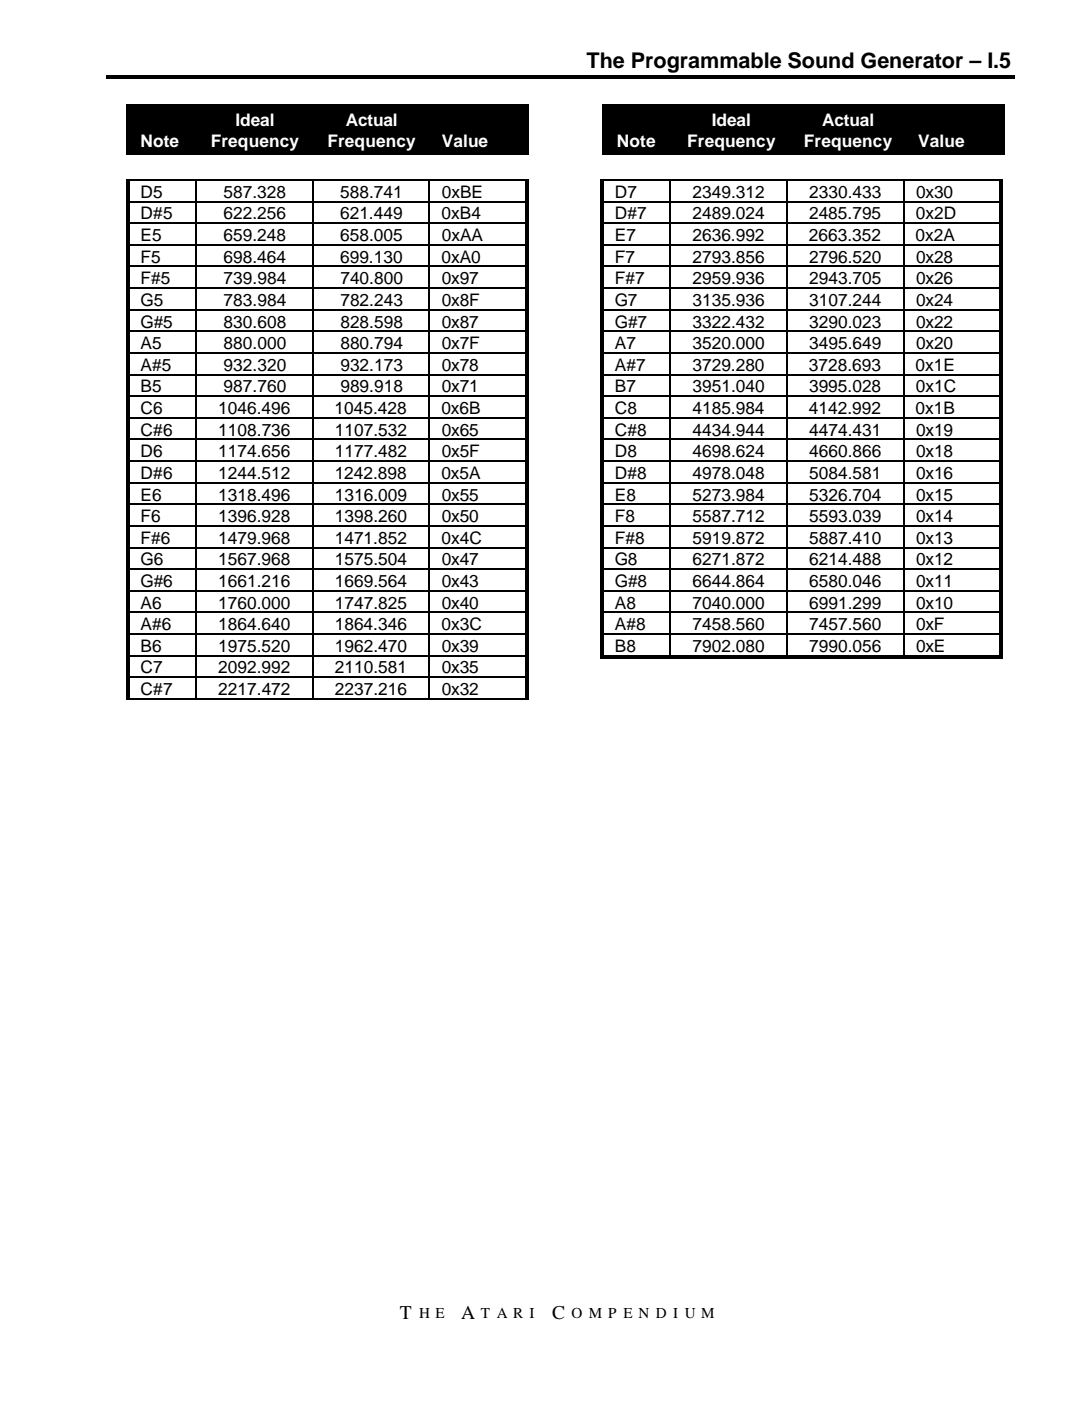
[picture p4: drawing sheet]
<svg xmlns="http://www.w3.org/2000/svg" width="178mm" height="229mm" viewBox="0 0 178 229" stroke-linecap="round" stroke-linejoin="round" font-family="sans-serif">
<defs><g id="words">
<text font-size="3.5" x="95.8" y="11.1">The Programmable Sound Generator – I.5</text>
<g font-size="3.2">
<text x="65.3" y="215.2">T</text>
<text x="75.3" y="215.2">A</text>
<text x="90.1" y="215.2">C</text>
</g>
<g font-size="2.8" fill="#fff">
<text x="38.5" y="20.5">Ideal</text>
<text x="56.4" y="20.5">Actual</text>
<text x="116.2" y="20.5">Ideal</text>
<text x="134.2" y="20.5">Actual</text>
<text x="22.9" y="24">Note</text>
<text x="34.4" y="24">Frequency</text>
<text x="53.4" y="24">Frequency</text>
<text x="72.1" y="24">Value</text>
<text x="100.7" y="24">Note</text>
<text x="112.2" y="24">Frequency</text>
<text x="131.2" y="24">Frequency</text>
<text x="149.9" y="24">Value</text>
</g>
<g font-size="2.8">
<text x="22.9" y="32.3">D5</text>
<text x="22.9" y="35.8">D#5</text>
<text x="36.5" y="32.3">587.328</text>
<text x="36.5" y="35.8">622.256</text>
<text x="55.5" y="35.8">621.449</text>
<text x="55.6" y="32.3">588.741</text>
<text x="72.1" y="35.8">0xB4</text>
<text x="72.1" y="32.3">0xBE</text>
<text x="100.4" y="32.3">D7</text>
<text x="100.4" y="35.8">D#7</text>
<text x="113.1" y="32.3">2349.312</text>
<text x="113.1" y="35.8">2489.024</text>
<text x="132.1" y="35.8">2485.795</text>
<text x="132.1" y="32.3">2330.433</text>
<text x="149.5" y="35.8">0x2D</text>
<text x="149.6" y="32.3">0x30</text>
<text x="22.9" y="39.3">E5</text>
<text x="36.5" y="39.3">659.248</text>
<text x="55.6" y="39.3">658.005</text>
<text x="72.1" y="39.3">0xAA</text>
<text x="100.4" y="39.3">E7</text>
<text x="113.1" y="39.3">2636.992</text>
<text x="132.1" y="39.3">2663.352</text>
<text x="149.5" y="39.3">0x2A</text>
<text x="22.9" y="42.9">F5</text>
<text x="22.9" y="46.4">F#5</text>
<text x="36.5" y="42.9">698.464</text>
<text x="36.5" y="46.4">739.984</text>
<text x="55.5" y="42.9">699.130</text>
<text x="55.6" y="46.4">740.800</text>
<text x="72.1" y="42.9">0xA0</text>
<text x="72.1" y="46.4">0x97</text>
<text x="100.4" y="42.9">F7</text>
<text x="100.4" y="46.4">F#7</text>
<text x="113.1" y="42.9">2793.856</text>
<text x="113.1" y="46.4">2959.936</text>
<text x="132.1" y="42.9">2796.520</text>
<text x="132.1" y="46.4">2943.705</text>
<text x="149.6" y="42.9">0x28</text>
<text x="149.6" y="46.4">0x26</text>
<text x="22.9" y="49.9">G5</text>
<text x="22.9" y="53.4">G#5</text>
<text x="36.5" y="49.9">783.984</text>
<text x="36.5" y="53.4">830.608</text>
<text x="55.6" y="49.9">782.243</text>
<text x="55.6" y="53.4">828.598</text>
<text x="72.1" y="49.9">0x8F</text>
<text x="72.1" y="53.4">0x87</text>
<text x="100.4" y="49.9">G7</text>
<text x="100.4" y="53.4">G#7</text>
<text x="113.1" y="49.9">3135.936</text>
<text x="113.1" y="53.4">3322.432</text>
<text x="132.1" y="49.9">3107.244</text>
<text x="132.1" y="53.4">3290.023</text>
<text x="149.6" y="49.9">0x24</text>
<text x="149.6" y="53.4">0x22</text>
<text x="22.9" y="57">A5</text>
<text x="36.5" y="57">880.000</text>
<text x="55.6" y="57">880.794</text>
<text x="72.1" y="57">0x7F</text>
<text x="100.4" y="57">A7</text>
<text x="113.1" y="57">3520.000</text>
<text x="132.1" y="57">3495.649</text>
<text x="149.6" y="57">0x20</text>
<text x="22.9" y="60.5">A#5</text>
<text x="22.9" y="64">B5</text>
<text x="36.5" y="60.5">932.320</text>
<text x="36.5" y="64">987.760</text>
<text x="55.6" y="60.5">932.173</text>
<text x="55.6" y="64">989.918</text>
<text x="72.1" y="60.5">0x78</text>
<text x="72.1" y="64">0x71</text>
<text x="100.4" y="60.5">A#7</text>
<text x="100.4" y="64">B7</text>
<text x="113.1" y="60.5">3729.280</text>
<text x="113.1" y="64">3951.040</text>
<text x="132.1" y="60.5">3728.693</text>
<text x="132.1" y="64">3995.028</text>
<text x="149.5" y="60.5">0x1E</text>
<text x="149.5" y="64">0x1C</text>
<text x="22.9" y="67.6">C6</text>
<text x="22.9" y="71.1">C#6</text>
<text x="35.6" y="67.6">1046.496</text>
<text x="35.6" y="71.1">1108.736</text>
<text x="54.6" y="67.6">1045.428</text>
<text x="54.7" y="71.1">1107.532</text>
<text x="72.1" y="67.6">0x6B</text>
<text x="72.1" y="71.1">0x65</text>
<text x="100.4" y="67.6">C8</text>
<text x="100.4" y="71.1">C#8</text>
<text x="113.1" y="67.6">4185.984</text>
<text x="113.1" y="71.1">4434.944</text>
<text x="132.1" y="67.6">4142.992</text>
<text x="132.1" y="71.1">4474.431</text>
<text x="149.5" y="67.6">0x1B</text>
<text x="149.6" y="71.1">0x19</text>
<text x="22.9" y="74.6">D6</text>
<text x="35.6" y="74.6">1174.656</text>
<text x="54.7" y="74.6">1177.482</text>
<text x="72.1" y="74.6">0x5F</text>
<text x="100.4" y="74.6">D8</text>
<text x="113.1" y="74.6">4698.624</text>
<text x="132.1" y="74.6">4660.866</text>
<text x="149.6" y="74.6">0x18</text>
<text x="22.9" y="78.1">D#6</text>
<text x="22.9" y="81.7">E6</text>
<text x="35.6" y="81.7">1318.496</text>
<text x="35.6" y="78.1">1244.512</text>
<text x="54.6" y="78.1">1242.898</text>
<text x="54.7" y="81.7">1316.009</text>
<text x="72.1" y="78.1">0x5A</text>
<text x="72.1" y="81.7">0x55</text>
<text x="100.4" y="78.1">D#8</text>
<text x="100.4" y="81.7">E8</text>
<text x="113.1" y="81.7">5273.984</text>
<text x="113.1" y="78.1">4978.048</text>
<text x="132.1" y="81.7">5326.704</text>
<text x="132.1" y="78.1">5084.581</text>
<text x="149.6" y="78.1">0x16</text>
<text x="149.6" y="81.7">0x15</text>
<text x="22.9" y="85.2">F6</text>
<text x="22.9" y="88.7">F#6</text>
<text x="35.6" y="85.2">1396.928</text>
<text x="35.6" y="88.7">1479.968</text>
<text x="54.7" y="88.7">1471.852</text>
<text x="54.7" y="85.2">1398.260</text>
<text x="72.1" y="88.7">0x4C</text>
<text x="72.1" y="85.2">0x50</text>
<text x="100.4" y="85.2">F8</text>
<text x="100.4" y="88.7">F#8</text>
<text x="113.1" y="85.2">5587.712</text>
<text x="113.1" y="88.7">5919.872</text>
<text x="132.1" y="85.2">5593.039</text>
<text x="132.1" y="88.7">5887.410</text>
<text x="149.6" y="85.2">0x14</text>
<text x="149.6" y="88.7">0x13</text>
<text x="22.9" y="92.3">G6</text>
<text x="22.9" y="95.8">G#6</text>
<text x="35.6" y="92.3">1567.968</text>
<text x="35.6" y="95.8">1661.216</text>
<text x="54.7" y="92.3">1575.504</text>
<text x="54.7" y="95.8">1669.564</text>
<text x="72.1" y="92.3">0x47</text>
<text x="72.1" y="95.8">0x43</text>
<text x="100.4" y="92.3">G8</text>
<text x="100.4" y="95.8">G#8</text>
<text x="113.1" y="92.3">6271.872</text>
<text x="113.1" y="95.8">6644.864</text>
<text x="132.1" y="92.3">6214.488</text>
<text x="132.1" y="95.8">6580.046</text>
<text x="149.6" y="92.3">0x12</text>
<text x="149.6" y="95.8">0x11</text>
<text x="22.9" y="99.3">A6</text>
<text x="35.6" y="99.3">1760.000</text>
<text x="54.7" y="99.3">1747.825</text>
<text x="72.1" y="99.3">0x40</text>
<text x="100.4" y="99.3">A8</text>
<text x="113.1" y="99.3">7040.000</text>
<text x="132.1" y="99.3">6991.299</text>
<text x="149.6" y="99.3">0x10</text>
<text x="22.9" y="102.8">A#6</text>
<text x="22.9" y="106.4">B6</text>
<text x="35.6" y="102.8">1864.640</text>
<text x="35.6" y="106.4">1975.520</text>
<text x="54.7" y="102.8">1864.346</text>
<text x="54.7" y="106.4">1962.470</text>
<text x="72.1" y="102.8">0x3C</text>
<text x="72.1" y="106.4">0x39</text>
<text x="100.4" y="102.8">A#8</text>
<text x="100.4" y="106.4">B8</text>
<text x="113.1" y="102.8">7458.560</text>
<text x="113.1" y="106.4">7902.080</text>
<text x="132.1" y="102.8">7457.560</text>
<text x="132.1" y="106.4">7990.056</text>
<text x="149.6" y="102.8">0xF</text>
<text x="149.6" y="106.4">0xE</text>
<text x="22.9" y="109.9">C7</text>
<text x="22.9" y="113.4">C#7</text>
<text x="35.6" y="109.9">2092.992</text>
<text x="35.6" y="113.4">2217.472</text>
<text x="54.7" y="109.9">2110.581</text>
<text x="54.7" y="113.4">2237.216</text>
<text x="72.1" y="109.9">0x35</text>
<text x="72.1" y="113.4">0x32</text>
</g>
<g font-size="2.5">
<text x="68.4" y="215.1">H E</text>
<text x="78.5" y="215.1">T A R I</text>
<text x="93.3" y="215.1">O M P E N D I U M</text>
</g>
</g></defs>
<g fill="#000">
<path d="M17.3 12.3h148.3v.6h-148.3z" fill-rule="evenodd"/>
<path d="M20.6 17.1h.6v.5h-.6z" fill-rule="evenodd"/>
<path d="M20.6 17.1h.6v.5h-.6z" fill-rule="evenodd"/>
<path d="M20.6 17.6h.6v7.1h-.6z" fill-rule="evenodd"/>
<path d="M21.2 17.6h10.7v3.6h-10.7z" fill-rule="evenodd"/>
<path d="M21.2 17.1h10.7v.5h-10.7z" fill-rule="evenodd"/>
<path d="M31.9 17.6h19.1v3.6h-19.1z" fill-rule="evenodd"/>
<path d="M31.9 17.1h.6v.5h-.6z" fill-rule="evenodd"/>
<path d="M32.5 17.1h18.5v.5h-18.5z" fill-rule="evenodd"/>
<path d="M51 17.6h19v3.6h-19z" fill-rule="evenodd"/>
<path d="M51 17.1h.5v.5h-.5z" fill-rule="evenodd"/>
<path d="M51.5 17.1h18.5v.5h-18.5z" fill-rule="evenodd"/>
<path d="M70 17.6h15.7v3.6h-15.7z" fill-rule="evenodd"/>
<path d="M70 17.1h.6v.5h-.6z" fill-rule="evenodd"/>
<path d="M70.6 17.1h15.1v.5h-15.1z" fill-rule="evenodd"/>
<path d="M85.7 17.1h.6v.5h-.6z" fill-rule="evenodd"/>
<path d="M85.7 17.1h.6v.5h-.6z" fill-rule="evenodd"/>
<path d="M85.7 17.6h.6v7.1h-.6z" fill-rule="evenodd"/>
<path d="M98.4 17.1h.6v.5h-.6z" fill-rule="evenodd"/>
<path d="M98.4 17.1h.6v.5h-.6z" fill-rule="evenodd"/>
<path d="M98.4 17.6h.6v7.1h-.6z" fill-rule="evenodd"/>
<path d="M99 17.6h10.7v3.6h-10.7z" fill-rule="evenodd"/>
<path d="M99 17.1h10.7v.5h-10.7z" fill-rule="evenodd"/>
<path d="M109.7 17.6h19.1v3.6h-19.1z" fill-rule="evenodd"/>
<path d="M109.7 17.1h.5v.5h-.5z" fill-rule="evenodd"/>
<path d="M110.2 17.1h18.6v.5h-18.6z" fill-rule="evenodd"/>
<path d="M128.8 17.6h19v3.6h-19z" fill-rule="evenodd"/>
<path d="M128.8 17.1h.5v.5h-.5z" fill-rule="evenodd"/>
<path d="M129.3 17.1h18.5v.5h-18.5z" fill-rule="evenodd"/>
<path d="M147.8 17.6h15.7v3.6h-15.7z" fill-rule="evenodd"/>
<path d="M147.8 17.1h.5v.5h-.5z" fill-rule="evenodd"/>
<path d="M148.3 17.1h15.2v.5h-15.2z" fill-rule="evenodd"/>
<path d="M163.5 17.1h.5v.5h-.5z" fill-rule="evenodd"/>
<path d="M163.5 17.1h.5v.5h-.5z" fill-rule="evenodd"/>
<path d="M163.5 17.6h.5v7.1h-.5z" fill-rule="evenodd"/>
<path d="M20.6 24.7h.6v.5h-.6z" fill-rule="evenodd"/>
<path d="M20.6 24.7h.6v.5h-.6z" fill-rule="evenodd"/>
<path d="M20.6 29.5h.6v3.3h-.6z" fill-rule="evenodd"/>
<path d="M20.6 32.8h.6v.2h-.6z" fill-rule="evenodd"/>
<path d="M20.6 33h.6v3.3h-.6z" fill-rule="evenodd"/>
<path d="M20.6 36.3h.6v.2h-.6z" fill-rule="evenodd"/>
<path d="M20.6 36.5h.6v3.4h-.6z" fill-rule="evenodd"/>
<path d="M20.6 39.9h.6v.1h-.6z" fill-rule="evenodd"/>
<path d="M21.2 21.2h10.7v3.5h-10.7z" fill-rule="evenodd"/>
<path d="M21.2 24.7h10.7v.5h-10.7z" fill-rule="evenodd"/>
<path d="M31.9 21.2h19.1v3.5h-19.1z" fill-rule="evenodd"/>
<path d="M31.9 24.7h.6v.5h-.6z" fill-rule="evenodd"/>
<path d="M31.9 29.3h.2v.2h-.2z" fill-rule="evenodd"/>
<path d="M31.9 32.8h.2v.2h-.2z" fill-rule="evenodd"/>
<path d="M31.9 36.3h.2v.2h-.2z" fill-rule="evenodd"/>
<path d="M31.9 39.9h.2v.1h-.2z" fill-rule="evenodd"/>
<path d="M32.5 24.7h18.5v.5h-18.5z" fill-rule="evenodd"/>
<path d="M51 21.2h19v3.5h-19z" fill-rule="evenodd"/>
<path d="M51 24.7h.5v.5h-.5z" fill-rule="evenodd"/>
<path d="M51 29.3h.2v.2h-.2z" fill-rule="evenodd"/>
<path d="M51 32.8h.2v.2h-.2z" fill-rule="evenodd"/>
<path d="M51 36.3h.2v.2h-.2z" fill-rule="evenodd"/>
<path d="M51 39.9h.2v.1h-.2z" fill-rule="evenodd"/>
<path d="M51.5 24.7h18.5v.5h-18.5z" fill-rule="evenodd"/>
<path d="M70 21.2h15.7v3.5h-15.7z" fill-rule="evenodd"/>
<path d="M70 24.7h.6v.5h-.6z" fill-rule="evenodd"/>
<path d="M70 29.3h.2v.2h-.2z" fill-rule="evenodd"/>
<path d="M70 32.8h.2v.2h-.2z" fill-rule="evenodd"/>
<path d="M70 36.3h.2v.2h-.2z" fill-rule="evenodd"/>
<path d="M70 39.9h.2v.1h-.2z" fill-rule="evenodd"/>
<path d="M70.6 24.7h15.1v.5h-15.1z" fill-rule="evenodd"/>
<path d="M85.7 24.7h.6v.5h-.6z" fill-rule="evenodd"/>
<path d="M85.7 24.7h.6v.5h-.6z" fill-rule="evenodd"/>
<path d="M85.7 29.3h.6v.2h-.6z" fill-rule="evenodd"/>
<path d="M85.7 29.5h.6v3.3h-.6z" fill-rule="evenodd"/>
<path d="M85.7 32.8h.6v.2h-.6z" fill-rule="evenodd"/>
<path d="M85.7 33h.6v3.3h-.6z" fill-rule="evenodd"/>
<path d="M85.7 36.3h.6v.2h-.6z" fill-rule="evenodd"/>
<path d="M85.7 36.5h.6v3.4h-.6z" fill-rule="evenodd"/>
<path d="M85.7 39.9h.6v.1h-.6z" fill-rule="evenodd"/>
<path d="M98.1 29.5h.5v3.3h-.5z" fill-rule="evenodd"/>
<path d="M98.1 32.8h.5v.2h-.5z" fill-rule="evenodd"/>
<path d="M98.1 33h.5v3.3h-.5z" fill-rule="evenodd"/>
<path d="M98.1 36.3h.5v.2h-.5z" fill-rule="evenodd"/>
<path d="M98.1 36.5h.5v3.4h-.5z" fill-rule="evenodd"/>
<path d="M98.1 39.9h.5v.1h-.5z" fill-rule="evenodd"/>
<path d="M98.4 24.7h.6v.5h-.6z" fill-rule="evenodd"/>
<path d="M98.4 24.7h.6v.5h-.6z" fill-rule="evenodd"/>
<path d="M99 21.2h10.7v3.5h-10.7z" fill-rule="evenodd"/>
<path d="M99 24.7h10.7v.5h-10.7z" fill-rule="evenodd"/>
<path d="M109.4 29.3h.1v.2h-.1z" fill-rule="evenodd"/>
<path d="M109.4 32.8h.1v.2h-.1z" fill-rule="evenodd"/>
<path d="M109.4 36.3h.1v.2h-.1z" fill-rule="evenodd"/>
<path d="M109.4 39.9h.1v.1h-.1z" fill-rule="evenodd"/>
<path d="M109.7 21.2h19.1v3.5h-19.1z" fill-rule="evenodd"/>
<path d="M109.7 24.7h.5v.5h-.5z" fill-rule="evenodd"/>
<path d="M110.2 24.7h18.6v.5h-18.6z" fill-rule="evenodd"/>
<path d="M128.4 29.3h.2v.2h-.2z" fill-rule="evenodd"/>
<path d="M128.4 32.8h.2v.2h-.2z" fill-rule="evenodd"/>
<path d="M128.4 36.3h.2v.2h-.2z" fill-rule="evenodd"/>
<path d="M128.4 39.9h.2v.1h-.2z" fill-rule="evenodd"/>
<path d="M128.8 21.2h19v3.5h-19z" fill-rule="evenodd"/>
<path d="M128.8 24.7h.5v.5h-.5z" fill-rule="evenodd"/>
<path d="M129.3 24.7h18.5v.5h-18.5z" fill-rule="evenodd"/>
<path d="M147.5 29.3h.1v.2h-.1z" fill-rule="evenodd"/>
<path d="M147.5 32.8h.1v.2h-.1z" fill-rule="evenodd"/>
<path d="M147.5 36.3h.1v.2h-.1z" fill-rule="evenodd"/>
<path d="M147.5 39.9h.1v.1h-.1z" fill-rule="evenodd"/>
<path d="M147.8 21.2h15.7v3.5h-15.7z" fill-rule="evenodd"/>
<path d="M147.8 24.7h.5v.5h-.5z" fill-rule="evenodd"/>
<path d="M148.3 24.7h15.2v.5h-15.2z" fill-rule="evenodd"/>
<path d="M163.2 29.3h.5v.2h-.5z" fill-rule="evenodd"/>
<path d="M163.2 29.5h.5v3.3h-.5z" fill-rule="evenodd"/>
<path d="M163.2 32.8h.5v.2h-.5z" fill-rule="evenodd"/>
<path d="M163.2 33h.5v3.3h-.5z" fill-rule="evenodd"/>
<path d="M163.2 36.3h.5v.2h-.5z" fill-rule="evenodd"/>
<path d="M163.2 36.5h.5v3.4h-.5z" fill-rule="evenodd"/>
<path d="M163.2 39.9h.5v.1h-.5z" fill-rule="evenodd"/>
<path d="M163.5 24.7h.5v.5h-.5z" fill-rule="evenodd"/>
<path d="M163.5 24.7h.5v.5h-.5z" fill-rule="evenodd"/>
<path d="M20.6 40h.6v3.4h-.6z" fill-rule="evenodd"/>
<path d="M20.6 43.4h.6v.2h-.6z" fill-rule="evenodd"/>
<path d="M20.6 43.6h.6v3.3h-.6z" fill-rule="evenodd"/>
<path d="M20.6 46.9h.6v.2h-.6z" fill-rule="evenodd"/>
<path d="M20.6 47.1h.6v3.3h-.6z" fill-rule="evenodd"/>
<path d="M20.6 50.4h.6v.2h-.6z" fill-rule="evenodd"/>
<path d="M20.6 50.6h.6v3.4h-.6z" fill-rule="evenodd"/>
<path d="M20.6 54h.6v.2h-.6z" fill-rule="evenodd"/>
<path d="M20.6 54.2h.6v3.3h-.6z" fill-rule="evenodd"/>
<path d="M20.6 57.5h.6v.2h-.6z" fill-rule="evenodd"/>
<path d="M20.6 57.7h.6v3.3h-.6z" fill-rule="evenodd"/>
<path d="M31.9 43.4h.2v.2h-.2z" fill-rule="evenodd"/>
<path d="M31.9 46.9h.2v.2h-.2z" fill-rule="evenodd"/>
<path d="M31.9 50.4h.2v.2h-.2z" fill-rule="evenodd"/>
<path d="M31.9 54h.2v.2h-.2z" fill-rule="evenodd"/>
<path d="M31.9 57.5h.2v.2h-.2z" fill-rule="evenodd"/>
<path d="M51 43.4h.2v.2h-.2z" fill-rule="evenodd"/>
<path d="M51 46.9h.2v.2h-.2z" fill-rule="evenodd"/>
<path d="M51 50.4h.2v.2h-.2z" fill-rule="evenodd"/>
<path d="M51 54h.2v.2h-.2z" fill-rule="evenodd"/>
<path d="M51 57.5h.2v.2h-.2z" fill-rule="evenodd"/>
<path d="M70 43.4h.2v.2h-.2z" fill-rule="evenodd"/>
<path d="M70 46.9h.2v.2h-.2z" fill-rule="evenodd"/>
<path d="M70 50.4h.2v.2h-.2z" fill-rule="evenodd"/>
<path d="M70 54h.2v.2h-.2z" fill-rule="evenodd"/>
<path d="M70 57.5h.2v.2h-.2z" fill-rule="evenodd"/>
<path d="M85.7 40h.6v3.4h-.6z" fill-rule="evenodd"/>
<path d="M85.7 43.4h.6v.2h-.6z" fill-rule="evenodd"/>
<path d="M85.7 43.6h.6v3.3h-.6z" fill-rule="evenodd"/>
<path d="M85.7 46.9h.6v.2h-.6z" fill-rule="evenodd"/>
<path d="M85.7 47.1h.6v3.3h-.6z" fill-rule="evenodd"/>
<path d="M85.7 50.4h.6v.2h-.6z" fill-rule="evenodd"/>
<path d="M85.7 50.6h.6v3.4h-.6z" fill-rule="evenodd"/>
<path d="M85.7 54h.6v.2h-.6z" fill-rule="evenodd"/>
<path d="M85.7 54.2h.6v3.3h-.6z" fill-rule="evenodd"/>
<path d="M85.7 57.5h.6v.2h-.6z" fill-rule="evenodd"/>
<path d="M85.7 57.7h.6v3.3h-.6z" fill-rule="evenodd"/>
<path d="M98.1 40h.5v3.4h-.5z" fill-rule="evenodd"/>
<path d="M98.1 43.4h.5v.2h-.5z" fill-rule="evenodd"/>
<path d="M98.1 43.6h.5v3.3h-.5z" fill-rule="evenodd"/>
<path d="M98.1 46.9h.5v.2h-.5z" fill-rule="evenodd"/>
<path d="M98.1 47.1h.5v3.3h-.5z" fill-rule="evenodd"/>
<path d="M98.1 50.4h.5v.2h-.5z" fill-rule="evenodd"/>
<path d="M98.1 50.6h.5v3.4h-.5z" fill-rule="evenodd"/>
<path d="M98.1 54h.5v.2h-.5z" fill-rule="evenodd"/>
<path d="M98.1 54.2h.5v3.3h-.5z" fill-rule="evenodd"/>
<path d="M98.1 57.5h.5v.2h-.5z" fill-rule="evenodd"/>
<path d="M98.1 57.7h.5v3.3h-.5z" fill-rule="evenodd"/>
<path d="M109.4 43.4h.1v.2h-.1z" fill-rule="evenodd"/>
<path d="M109.4 46.9h.1v.2h-.1z" fill-rule="evenodd"/>
<path d="M109.4 50.4h.1v.2h-.1z" fill-rule="evenodd"/>
<path d="M109.4 54h.1v.2h-.1z" fill-rule="evenodd"/>
<path d="M109.4 57.5h.1v.2h-.1z" fill-rule="evenodd"/>
<path d="M128.4 43.4h.2v.2h-.2z" fill-rule="evenodd"/>
<path d="M128.4 46.9h.2v.2h-.2z" fill-rule="evenodd"/>
<path d="M128.4 50.4h.2v.2h-.2z" fill-rule="evenodd"/>
<path d="M128.4 54h.2v.2h-.2z" fill-rule="evenodd"/>
<path d="M128.4 57.5h.2v.2h-.2z" fill-rule="evenodd"/>
<path d="M147.5 43.4h.1v.2h-.1z" fill-rule="evenodd"/>
<path d="M147.5 46.9h.1v.2h-.1z" fill-rule="evenodd"/>
<path d="M147.5 50.4h.1v.2h-.1z" fill-rule="evenodd"/>
<path d="M147.5 54h.1v.2h-.1z" fill-rule="evenodd"/>
<path d="M147.5 57.5h.1v.2h-.1z" fill-rule="evenodd"/>
<path d="M163.2 40h.5v3.4h-.5z" fill-rule="evenodd"/>
<path d="M163.2 43.4h.5v.2h-.5z" fill-rule="evenodd"/>
<path d="M163.2 43.6h.5v3.3h-.5z" fill-rule="evenodd"/>
<path d="M163.2 46.9h.5v.2h-.5z" fill-rule="evenodd"/>
<path d="M163.2 47.1h.5v3.3h-.5z" fill-rule="evenodd"/>
<path d="M163.2 50.4h.5v.2h-.5z" fill-rule="evenodd"/>
<path d="M163.2 50.6h.5v3.4h-.5z" fill-rule="evenodd"/>
<path d="M163.2 54h.5v.2h-.5z" fill-rule="evenodd"/>
<path d="M163.2 54.2h.5v3.3h-.5z" fill-rule="evenodd"/>
<path d="M163.2 57.5h.5v.2h-.5z" fill-rule="evenodd"/>
<path d="M163.2 57.7h.5v3.3h-.5z" fill-rule="evenodd"/>
<path d="M20.6 61h.6v.2h-.6z" fill-rule="evenodd"/>
<path d="M20.6 61.2h.6v3.4h-.6z" fill-rule="evenodd"/>
<path d="M20.6 64.6h.6v.1h-.6z" fill-rule="evenodd"/>
<path d="M20.6 64.7h.6v3.4h-.6z" fill-rule="evenodd"/>
<path d="M20.6 68.1h.6v.2h-.6z" fill-rule="evenodd"/>
<path d="M20.6 68.3h.6v3.3h-.6z" fill-rule="evenodd"/>
<path d="M20.6 71.6h.6v.2h-.6z" fill-rule="evenodd"/>
<path d="M20.6 71.8h.6v3.3h-.6z" fill-rule="evenodd"/>
<path d="M20.6 75.1h.6v.2h-.6z" fill-rule="evenodd"/>
<path d="M20.6 75.3h.6v3.4h-.6z" fill-rule="evenodd"/>
<path d="M20.6 78.7h.6v.1h-.6z" fill-rule="evenodd"/>
<path d="M20.6 78.8h.6v3.4h-.6z" fill-rule="evenodd"/>
<path d="M31.9 61h.2v.2h-.2z" fill-rule="evenodd"/>
<path d="M31.9 64.6h.2v.1h-.2z" fill-rule="evenodd"/>
<path d="M31.9 68.1h.2v.2h-.2z" fill-rule="evenodd"/>
<path d="M31.9 71.6h.2v.2h-.2z" fill-rule="evenodd"/>
<path d="M31.9 75.1h.2v.2h-.2z" fill-rule="evenodd"/>
<path d="M31.9 78.7h.2v.1h-.2z" fill-rule="evenodd"/>
<path d="M51 61h.2v.2h-.2z" fill-rule="evenodd"/>
<path d="M51 64.6h.2v.1h-.2z" fill-rule="evenodd"/>
<path d="M51 68.1h.2v.2h-.2z" fill-rule="evenodd"/>
<path d="M51 71.6h.2v.2h-.2z" fill-rule="evenodd"/>
<path d="M51 75.1h.2v.2h-.2z" fill-rule="evenodd"/>
<path d="M51 78.7h.2v.1h-.2z" fill-rule="evenodd"/>
<path d="M70 61h.2v.2h-.2z" fill-rule="evenodd"/>
<path d="M70 64.6h.2v.1h-.2z" fill-rule="evenodd"/>
<path d="M70 68.1h.2v.2h-.2z" fill-rule="evenodd"/>
<path d="M70 71.6h.2v.2h-.2z" fill-rule="evenodd"/>
<path d="M70 75.1h.2v.2h-.2z" fill-rule="evenodd"/>
<path d="M70 78.7h.2v.1h-.2z" fill-rule="evenodd"/>
<path d="M85.7 61h.6v.2h-.6z" fill-rule="evenodd"/>
<path d="M85.7 61.2h.6v3.4h-.6z" fill-rule="evenodd"/>
<path d="M85.7 64.6h.6v.1h-.6z" fill-rule="evenodd"/>
<path d="M85.7 64.7h.6v3.4h-.6z" fill-rule="evenodd"/>
<path d="M85.7 68.1h.6v.2h-.6z" fill-rule="evenodd"/>
<path d="M85.7 68.3h.6v3.3h-.6z" fill-rule="evenodd"/>
<path d="M85.7 71.6h.6v.2h-.6z" fill-rule="evenodd"/>
<path d="M85.7 71.8h.6v3.3h-.6z" fill-rule="evenodd"/>
<path d="M85.7 75.1h.6v.2h-.6z" fill-rule="evenodd"/>
<path d="M85.7 75.3h.6v3.4h-.6z" fill-rule="evenodd"/>
<path d="M85.7 78.7h.6v.1h-.6z" fill-rule="evenodd"/>
<path d="M85.7 78.8h.6v3.4h-.6z" fill-rule="evenodd"/>
<path d="M98.1 61h.5v.2h-.5z" fill-rule="evenodd"/>
<path d="M98.1 61.2h.5v3.4h-.5z" fill-rule="evenodd"/>
<path d="M98.1 64.6h.5v.1h-.5z" fill-rule="evenodd"/>
<path d="M98.1 64.7h.5v3.4h-.5z" fill-rule="evenodd"/>
<path d="M98.1 68.1h.5v.2h-.5z" fill-rule="evenodd"/>
<path d="M98.1 68.3h.5v3.3h-.5z" fill-rule="evenodd"/>
<path d="M98.1 71.6h.5v.2h-.5z" fill-rule="evenodd"/>
<path d="M98.1 71.8h.5v3.3h-.5z" fill-rule="evenodd"/>
<path d="M98.1 75.1h.5v.2h-.5z" fill-rule="evenodd"/>
<path d="M98.1 75.3h.5v3.4h-.5z" fill-rule="evenodd"/>
<path d="M98.1 78.7h.5v.1h-.5z" fill-rule="evenodd"/>
<path d="M98.1 78.8h.5v3.4h-.5z" fill-rule="evenodd"/>
<path d="M109.4 61h.1v.2h-.1z" fill-rule="evenodd"/>
<path d="M109.4 64.6h.1v.1h-.1z" fill-rule="evenodd"/>
<path d="M109.4 68.1h.1v.2h-.1z" fill-rule="evenodd"/>
<path d="M109.4 71.6h.1v.2h-.1z" fill-rule="evenodd"/>
<path d="M109.4 75.1h.1v.2h-.1z" fill-rule="evenodd"/>
<path d="M109.4 78.7h.1v.1h-.1z" fill-rule="evenodd"/>
<path d="M128.4 61h.2v.2h-.2z" fill-rule="evenodd"/>
<path d="M128.4 64.6h.2v.1h-.2z" fill-rule="evenodd"/>
<path d="M128.4 68.1h.2v.2h-.2z" fill-rule="evenodd"/>
<path d="M128.4 71.6h.2v.2h-.2z" fill-rule="evenodd"/>
<path d="M128.4 75.1h.2v.2h-.2z" fill-rule="evenodd"/>
<path d="M128.4 78.7h.2v.1h-.2z" fill-rule="evenodd"/>
<path d="M147.5 61h.1v.2h-.1z" fill-rule="evenodd"/>
<path d="M147.5 64.6h.1v.1h-.1z" fill-rule="evenodd"/>
<path d="M147.5 68.1h.1v.2h-.1z" fill-rule="evenodd"/>
<path d="M147.5 71.6h.1v.2h-.1z" fill-rule="evenodd"/>
<path d="M147.5 75.1h.1v.2h-.1z" fill-rule="evenodd"/>
<path d="M147.5 78.7h.1v.1h-.1z" fill-rule="evenodd"/>
<path d="M163.2 61h.5v.2h-.5z" fill-rule="evenodd"/>
<path d="M163.2 61.2h.5v3.4h-.5z" fill-rule="evenodd"/>
<path d="M163.2 64.6h.5v.1h-.5z" fill-rule="evenodd"/>
<path d="M163.2 64.7h.5v3.4h-.5z" fill-rule="evenodd"/>
<path d="M163.2 68.1h.5v.2h-.5z" fill-rule="evenodd"/>
<path d="M163.2 68.3h.5v3.3h-.5z" fill-rule="evenodd"/>
<path d="M163.2 71.6h.5v.2h-.5z" fill-rule="evenodd"/>
<path d="M163.2 71.8h.5v3.3h-.5z" fill-rule="evenodd"/>
<path d="M163.2 75.1h.5v.2h-.5z" fill-rule="evenodd"/>
<path d="M163.2 75.3h.5v3.4h-.5z" fill-rule="evenodd"/>
<path d="M163.2 78.7h.5v.1h-.5z" fill-rule="evenodd"/>
<path d="M163.2 78.8h.5v3.4h-.5z" fill-rule="evenodd"/>
<path d="M20.6 82.2h.6v.2h-.6z" fill-rule="evenodd"/>
<path d="M20.6 82.4h.6v3.3h-.6z" fill-rule="evenodd"/>
<path d="M20.6 85.7h.6v.2h-.6z" fill-rule="evenodd"/>
<path d="M20.6 85.9h.6v3.4h-.6z" fill-rule="evenodd"/>
<path d="M20.6 89.3h.6v.1h-.6z" fill-rule="evenodd"/>
<path d="M20.6 89.4h.6v3.4h-.6z" fill-rule="evenodd"/>
<path d="M20.6 92.8h.6v.2h-.6z" fill-rule="evenodd"/>
<path d="M20.6 93h.6v3.3h-.6z" fill-rule="evenodd"/>
<path d="M20.6 96.3h.6v.2h-.6z" fill-rule="evenodd"/>
<path d="M20.6 96.5h.6v3.3h-.6z" fill-rule="evenodd"/>
<path d="M20.6 99.8h.6v.2h-.6z" fill-rule="evenodd"/>
<path d="M31.9 82.2h.2v.2h-.2z" fill-rule="evenodd"/>
<path d="M31.9 85.7h.2v.2h-.2z" fill-rule="evenodd"/>
<path d="M31.9 89.3h.2v.1h-.2z" fill-rule="evenodd"/>
<path d="M31.9 92.8h.2v.2h-.2z" fill-rule="evenodd"/>
<path d="M31.9 96.3h.2v.2h-.2z" fill-rule="evenodd"/>
<path d="M31.9 99.8h.2v.2h-.2z" fill-rule="evenodd"/>
<path d="M51 82.2h.2v.2h-.2z" fill-rule="evenodd"/>
<path d="M51 85.7h.2v.2h-.2z" fill-rule="evenodd"/>
<path d="M51 89.3h.2v.1h-.2z" fill-rule="evenodd"/>
<path d="M51 92.8h.2v.2h-.2z" fill-rule="evenodd"/>
<path d="M51 96.3h.2v.2h-.2z" fill-rule="evenodd"/>
<path d="M51 99.8h.2v.2h-.2z" fill-rule="evenodd"/>
<path d="M70 82.2h.2v.2h-.2z" fill-rule="evenodd"/>
<path d="M70 85.7h.2v.2h-.2z" fill-rule="evenodd"/>
<path d="M70 89.3h.2v.1h-.2z" fill-rule="evenodd"/>
<path d="M70 92.8h.2v.2h-.2z" fill-rule="evenodd"/>
<path d="M70 96.3h.2v.2h-.2z" fill-rule="evenodd"/>
<path d="M70 99.8h.2v.2h-.2z" fill-rule="evenodd"/>
<path d="M85.7 82.2h.6v.2h-.6z" fill-rule="evenodd"/>
<path d="M85.7 82.4h.6v3.3h-.6z" fill-rule="evenodd"/>
<path d="M85.7 85.7h.6v.2h-.6z" fill-rule="evenodd"/>
<path d="M85.7 85.9h.6v3.4h-.6z" fill-rule="evenodd"/>
<path d="M85.7 89.3h.6v.1h-.6z" fill-rule="evenodd"/>
<path d="M85.7 89.4h.6v3.4h-.6z" fill-rule="evenodd"/>
<path d="M85.7 92.8h.6v.2h-.6z" fill-rule="evenodd"/>
<path d="M85.7 93h.6v3.3h-.6z" fill-rule="evenodd"/>
<path d="M85.7 96.3h.6v.2h-.6z" fill-rule="evenodd"/>
<path d="M85.7 96.5h.6v3.3h-.6z" fill-rule="evenodd"/>
<path d="M85.7 99.8h.6v.2h-.6z" fill-rule="evenodd"/>
<path d="M98.1 82.2h.5v.2h-.5z" fill-rule="evenodd"/>
<path d="M98.1 82.4h.5v3.3h-.5z" fill-rule="evenodd"/>
<path d="M98.1 85.7h.5v.2h-.5z" fill-rule="evenodd"/>
<path d="M98.1 85.9h.5v3.4h-.5z" fill-rule="evenodd"/>
<path d="M98.1 89.3h.5v.1h-.5z" fill-rule="evenodd"/>
<path d="M98.1 89.4h.5v3.4h-.5z" fill-rule="evenodd"/>
<path d="M98.1 92.8h.5v.2h-.5z" fill-rule="evenodd"/>
<path d="M98.1 93h.5v3.3h-.5z" fill-rule="evenodd"/>
<path d="M98.1 96.3h.5v.2h-.5z" fill-rule="evenodd"/>
<path d="M98.1 96.5h.5v3.3h-.5z" fill-rule="evenodd"/>
<path d="M98.1 99.8h.5v.2h-.5z" fill-rule="evenodd"/>
<path d="M109.4 82.2h.1v.2h-.1z" fill-rule="evenodd"/>
<path d="M109.4 85.7h.1v.2h-.1z" fill-rule="evenodd"/>
<path d="M109.4 89.3h.1v.1h-.1z" fill-rule="evenodd"/>
<path d="M109.4 92.8h.1v.2h-.1z" fill-rule="evenodd"/>
<path d="M109.4 96.3h.1v.2h-.1z" fill-rule="evenodd"/>
<path d="M109.4 99.8h.1v.2h-.1z" fill-rule="evenodd"/>
<path d="M128.4 82.2h.2v.2h-.2z" fill-rule="evenodd"/>
<path d="M128.4 85.7h.2v.2h-.2z" fill-rule="evenodd"/>
<path d="M128.4 89.3h.2v.1h-.2z" fill-rule="evenodd"/>
<path d="M128.4 92.8h.2v.2h-.2z" fill-rule="evenodd"/>
<path d="M128.4 96.3h.2v.2h-.2z" fill-rule="evenodd"/>
<path d="M128.4 99.8h.2v.2h-.2z" fill-rule="evenodd"/>
<path d="M147.5 82.2h.1v.2h-.1z" fill-rule="evenodd"/>
<path d="M147.5 85.7h.1v.2h-.1z" fill-rule="evenodd"/>
<path d="M147.5 89.3h.1v.1h-.1z" fill-rule="evenodd"/>
<path d="M147.5 92.8h.1v.2h-.1z" fill-rule="evenodd"/>
<path d="M147.5 96.3h.1v.2h-.1z" fill-rule="evenodd"/>
<path d="M147.5 99.8h.1v.2h-.1z" fill-rule="evenodd"/>
<path d="M163.2 82.2h.5v.2h-.5z" fill-rule="evenodd"/>
<path d="M163.2 82.4h.5v3.3h-.5z" fill-rule="evenodd"/>
<path d="M163.2 85.7h.5v.2h-.5z" fill-rule="evenodd"/>
<path d="M163.2 85.9h.5v3.4h-.5z" fill-rule="evenodd"/>
<path d="M163.2 89.3h.5v.1h-.5z" fill-rule="evenodd"/>
<path d="M163.2 89.4h.5v3.4h-.5z" fill-rule="evenodd"/>
<path d="M163.2 92.8h.5v.2h-.5z" fill-rule="evenodd"/>
<path d="M163.2 93h.5v3.3h-.5z" fill-rule="evenodd"/>
<path d="M163.2 96.3h.5v.2h-.5z" fill-rule="evenodd"/>
<path d="M163.2 96.5h.5v3.3h-.5z" fill-rule="evenodd"/>
<path d="M163.2 99.8h.5v.2h-.5z" fill-rule="evenodd"/>
<path d="M20.6 100h.6v3.4h-.6z" fill-rule="evenodd"/>
<path d="M20.6 103.4h.6v.1h-.6z" fill-rule="evenodd"/>
<path d="M20.6 103.5h.6v3.4h-.6z" fill-rule="evenodd"/>
<path d="M20.6 106.9h.6v.2h-.6z" fill-rule="evenodd"/>
<path d="M20.6 107.1h.6v3.3h-.6z" fill-rule="evenodd"/>
<path d="M20.6 110.4h.6v.2h-.6z" fill-rule="evenodd"/>
<path d="M20.6 110.6h.6v3.3h-.6z" fill-rule="evenodd"/>
<path d="M31.9 103.4h.2v.1h-.2z" fill-rule="evenodd"/>
<path d="M31.9 106.9h.2v.2h-.2z" fill-rule="evenodd"/>
<path d="M31.9 110.4h.2v.2h-.2z" fill-rule="evenodd"/>
<path d="M31.9 113.9h.2v.2h-.2z" fill-rule="evenodd"/>
<path d="M51 103.4h.2v.1h-.2z" fill-rule="evenodd"/>
<path d="M51 106.9h.2v.2h-.2z" fill-rule="evenodd"/>
<path d="M51 110.4h.2v.2h-.2z" fill-rule="evenodd"/>
<path d="M51 113.9h.2v.2h-.2z" fill-rule="evenodd"/>
<path d="M70 103.4h.2v.1h-.2z" fill-rule="evenodd"/>
<path d="M70 106.9h.2v.2h-.2z" fill-rule="evenodd"/>
<path d="M70 110.4h.2v.2h-.2z" fill-rule="evenodd"/>
<path d="M70 113.9h.2v.2h-.2z" fill-rule="evenodd"/>
<path d="M85.7 100h.6v3.4h-.6z" fill-rule="evenodd"/>
<path d="M85.7 103.4h.6v.1h-.6z" fill-rule="evenodd"/>
<path d="M85.7 103.5h.6v3.4h-.6z" fill-rule="evenodd"/>
<path d="M85.7 106.9h.6v.2h-.6z" fill-rule="evenodd"/>
<path d="M85.7 107.1h.6v3.3h-.6z" fill-rule="evenodd"/>
<path d="M85.7 110.4h.6v.2h-.6z" fill-rule="evenodd"/>
<path d="M85.7 110.6h.6v3.3h-.6z" fill-rule="evenodd"/>
<path d="M85.7 113.9h.6v.2h-.6z" fill-rule="evenodd"/>
<path d="M98.1 100h.5v3.4h-.5z" fill-rule="evenodd"/>
<path d="M98.1 103.4h.5v.1h-.5z" fill-rule="evenodd"/>
<path d="M98.1 103.5h.5v3.4h-.5z" fill-rule="evenodd"/>
<path d="M98.1 106.9h.5v.5h-.5z" fill-rule="evenodd"/>
<path d="M98.1 106.9h.5v.5h-.5z" fill-rule="evenodd"/>
<path d="M98.6 106.9h10.8v.5h-10.8z" fill-rule="evenodd"/>
<path d="M109.4 103.4h.1v.1h-.1z" fill-rule="evenodd"/>
<path d="M109.4 106.9h.5v.5h-.5z" fill-rule="evenodd"/>
<path d="M109.9 106.9h18.5v.5h-18.5z" fill-rule="evenodd"/>
<path d="M128.4 103.4h.2v.1h-.2z" fill-rule="evenodd"/>
<path d="M128.4 106.9h.5v.5h-.5z" fill-rule="evenodd"/>
<path d="M128.9 106.9h18.6v.5h-18.6z" fill-rule="evenodd"/>
<path d="M147.5 103.4h.1v.1h-.1z" fill-rule="evenodd"/>
<path d="M147.5 106.9h.5v.5h-.5z" fill-rule="evenodd"/>
<path d="M148 106.9h15.2v.5h-15.2z" fill-rule="evenodd"/>
<path d="M163.2 100h.5v3.4h-.5z" fill-rule="evenodd"/>
<path d="M163.2 103.4h.5v.1h-.5z" fill-rule="evenodd"/>
<path d="M163.2 103.5h.5v3.4h-.5z" fill-rule="evenodd"/>
<path d="M163.2 106.9h.5v.5h-.5z" fill-rule="evenodd"/>
<path d="M163.2 106.9h.5v.5h-.5z" fill-rule="evenodd"/>
</g>
<g fill="none" stroke="#000" stroke-width=".18">
<path d="M20.6 29.4h11.3M21.2 32.9h10.7M21.2 36.4h10.7M21.2 40h10.7M32 29.5v3.3M32 33v3.3M32 36.5v3.4M32.1 29.4h18.9M32.1 32.9h18.9M32.1 36.4h18.9M32.1 40h18.9M51.1 29.5v3.3"/>
<path d="M51.1 33v3.3M51.1 36.5v3.4M51.2 29.4h18.8M51.2 32.9h18.8M51.2 36.4h18.8M51.2 40h18.8M70.1 29.5v3.3M70.1 33v3.3M70.1 36.5v3.4M70.2 29.4h15.5M70.2 32.9h15.5M70.2 36.4h15.5"/>
<path d="M70.2 40h15.5M98.1 29.4h11.3M98.6 32.9h10.8M98.6 36.4h10.8M98.6 40h10.8M109.4 29.5v3.3M109.4 33v3.3M109.4 36.5v3.4M109.5 29.4h18.9M109.5 32.9h18.9M109.5 36.4h18.9M109.5 40h18.9"/>
<path d="M128.5 29.5v3.3M128.5 33v3.3M128.5 36.5v3.4M128.6 29.4h18.9M128.6 32.9h18.9M128.6 36.4h18.9M128.6 40h18.9M147.5 29.5v3.3M147.5 33v3.3M147.5 36.5v3.4M147.6 29.4h15.6M147.6 32.9h15.6"/>
<path d="M147.6 36.4h15.6M147.6 40h15.6M21.2 43.5h10.7M21.2 47h10.7M21.2 50.5h10.7M21.2 54.1h10.7M21.2 57.6h10.7M32 40v3.4M32 43.6v3.3M32 47.1v3.3M32 50.6v3.4M32 54.2v3.3"/>
<path d="M32 57.7v3.3M32.1 43.5h18.9M32.1 47h18.9M32.1 50.5h18.9M32.1 54.1h18.9M32.1 57.6h18.9M51.1 40v3.4M51.1 43.6v3.3M51.1 47.1v3.3M51.1 50.6v3.4M51.1 54.2v3.3M51.1 57.7v3.3"/>
<path d="M51.2 43.5h18.8M51.2 47h18.8M51.2 50.5h18.8M51.2 54.1h18.8M51.2 57.6h18.8M70.1 40v3.4M70.1 43.6v3.3M70.1 47.1v3.3M70.1 50.6v3.4M70.1 54.2v3.3M70.1 57.7v3.3M70.2 43.5h15.5"/>
<path d="M70.2 47h15.5M70.2 50.5h15.5M70.2 54.1h15.5M70.2 57.6h15.5M98.6 43.5h10.8M98.6 47h10.8M98.6 50.5h10.8M98.6 54.1h10.8M98.6 57.6h10.8M109.4 40v3.4M109.4 43.6v3.3M109.4 47.1v3.3"/>
<path d="M109.4 50.6v3.4M109.4 54.2v3.3M109.4 57.7v3.3M109.5 43.5h18.9M109.5 47h18.9M109.5 50.5h18.9M109.5 54.1h18.9M109.5 57.6h18.9M128.5 40v3.4M128.5 43.6v3.3M128.5 47.1v3.3M128.5 50.6v3.4"/>
<path d="M128.5 54.2v3.3M128.5 57.7v3.3M128.6 43.5h18.9M128.6 47h18.9M128.6 50.5h18.9M128.6 54.1h18.9M128.6 57.6h18.9M147.5 40v3.4M147.5 43.6v3.3M147.5 47.1v3.3M147.5 50.6v3.4M147.5 54.2v3.3"/>
<path d="M147.5 57.7v3.3M147.6 43.5h15.6M147.6 47h15.6M147.6 50.5h15.6M147.6 54.1h15.6M147.6 57.6h15.6M21.2 61.1h10.7M21.2 64.6h10.7M21.2 68.2h10.7M21.2 71.7h10.7M21.2 75.2h10.7M21.2 78.8h10.7"/>
<path d="M32 61.2v3.4M32 64.7v3.4M32 68.3v3.3M32 71.8v3.3M32 75.3v3.4M32 78.8v3.4M32.1 61.1h18.9M32.1 64.6h18.9M32.1 68.2h18.9M32.1 71.7h18.9M32.1 75.2h18.9M32.1 78.8h18.9"/>
<path d="M51.1 61.2v3.4M51.1 64.7v3.4M51.1 68.3v3.3M51.1 71.8v3.3M51.1 75.3v3.4M51.1 78.8v3.4M51.2 61.1h18.8M51.2 64.6h18.8M51.2 68.2h18.8M51.2 71.7h18.8M51.2 75.2h18.8M51.2 78.8h18.8"/>
<path d="M70.1 61.2v3.4M70.1 64.7v3.4M70.1 68.3v3.3M70.1 71.8v3.3M70.1 75.3v3.4M70.1 78.8v3.4M70.2 61.1h15.5M70.2 64.6h15.5M70.2 68.2h15.5M70.2 71.7h15.5M70.2 75.2h15.5M70.2 78.8h15.5"/>
<path d="M98.6 61.1h10.8M98.6 64.6h10.8M98.6 68.2h10.8M98.6 71.7h10.8M98.6 75.2h10.8M98.6 78.8h10.8M109.4 61.2v3.4M109.4 64.7v3.4M109.4 68.3v3.3M109.4 71.8v3.3M109.4 75.3v3.4M109.4 78.8v3.4"/>
<path d="M109.5 61.1h18.9M109.5 64.6h18.9M109.5 68.2h18.9M109.5 71.7h18.9M109.5 75.2h18.9M109.5 78.8h18.9M128.5 61.2v3.4M128.5 64.7v3.4M128.5 68.3v3.3M128.5 71.8v3.3M128.5 75.3v3.4M128.5 78.8v3.4"/>
<path d="M128.6 61.1h18.9M128.6 64.6h18.9M128.6 68.2h18.9M128.6 71.7h18.9M128.6 75.2h18.9M128.6 78.8h18.9M147.5 61.2v3.4M147.5 64.7v3.4M147.5 68.3v3.3M147.5 71.8v3.3M147.5 75.3v3.4M147.5 78.8v3.4"/>
<path d="M147.6 61.1h15.6M147.6 64.6h15.6M147.6 68.2h15.6M147.6 71.7h15.6M147.6 75.2h15.6M147.6 78.8h15.6M21.2 82.3h10.7M21.2 85.8h10.7M21.2 89.3h10.7M21.2 92.9h10.7M21.2 96.4h10.7M21.2 99.9h10.7"/>
<path d="M32 82.4v3.3M32 85.9v3.4M32 89.4v3.4M32 93v3.3M32 96.5v3.3M32.1 82.3h18.9M32.1 85.8h18.9M32.1 89.3h18.9M32.1 92.9h18.9M32.1 96.4h18.9M32.1 99.9h18.9M51.1 82.4v3.3"/>
<path d="M51.1 85.9v3.4M51.1 89.4v3.4M51.1 93v3.3M51.1 96.5v3.3M51.2 82.3h18.8M51.2 85.8h18.8M51.2 89.3h18.8M51.2 92.9h18.8M51.2 96.4h18.8M51.2 99.9h18.8M70.1 82.4v3.3M70.1 85.9v3.4"/>
<path d="M70.1 89.4v3.4M70.1 93v3.3M70.1 96.5v3.3M70.2 82.3h15.5M70.2 85.8h15.5M70.2 89.3h15.5M70.2 92.9h15.5M70.2 96.4h15.5M70.2 99.9h15.5M98.6 82.3h10.8M98.6 85.8h10.8M98.6 89.3h10.8"/>
<path d="M98.6 92.9h10.8M98.6 96.4h10.8M98.6 99.9h10.8M109.4 82.4v3.3M109.4 85.9v3.4M109.4 89.4v3.4M109.4 93v3.3M109.4 96.5v3.3M109.5 82.3h18.9M109.5 85.8h18.9M109.5 89.3h18.9M109.5 92.9h18.9"/>
<path d="M109.5 96.4h18.9M109.5 99.9h18.9M128.5 82.4v3.3M128.5 85.9v3.4M128.5 89.4v3.4M128.5 93v3.3M128.5 96.5v3.3M128.6 82.3h18.9M128.6 85.8h18.9M128.6 89.3h18.9M128.6 92.9h18.9M128.6 96.4h18.9"/>
<path d="M128.6 99.9h18.9M147.5 82.4v3.3M147.5 85.9v3.4M147.5 89.4v3.4M147.5 93v3.3M147.5 96.5v3.3M147.6 82.3h15.6M147.6 85.8h15.6M147.6 89.3h15.6M147.6 92.9h15.6M147.6 96.4h15.6M147.6 99.9h15.6"/>
<path d="M20.6 114h11.3M21.2 103.5h10.7M21.2 107h10.7M21.2 110.5h10.7M32 100v3.4M32 103.5v3.4M32 107.1v3.3M32 110.6v3.3M32.1 103.5h18.9M32.1 107h18.9M32.1 110.5h18.9M32.1 114h18.9"/>
<path d="M51.1 100v3.4M51.1 103.5v3.4M51.1 107.1v3.3M51.1 110.6v3.3M51.2 103.5h18.8M51.2 107h18.8M51.2 110.5h18.8M51.2 114h18.8M70.1 100v3.4M70.1 103.5v3.4M70.1 107.1v3.3M70.1 110.6v3.3"/>
<path d="M70.2 103.5h15.5M70.2 107h15.5M70.2 110.5h15.5M70.2 114h15.5M98.6 103.5h10.8M109.4 100v3.4M109.4 103.5v3.4M109.5 103.5h18.9M128.5 100v3.4M128.5 103.5v3.4M128.6 103.5h18.9M147.5 100v3.4"/>
<path d="M147.5 103.5v3.4M147.6 103.5h15.6"/>
</g>
<use href="#words"/>
</svg>
